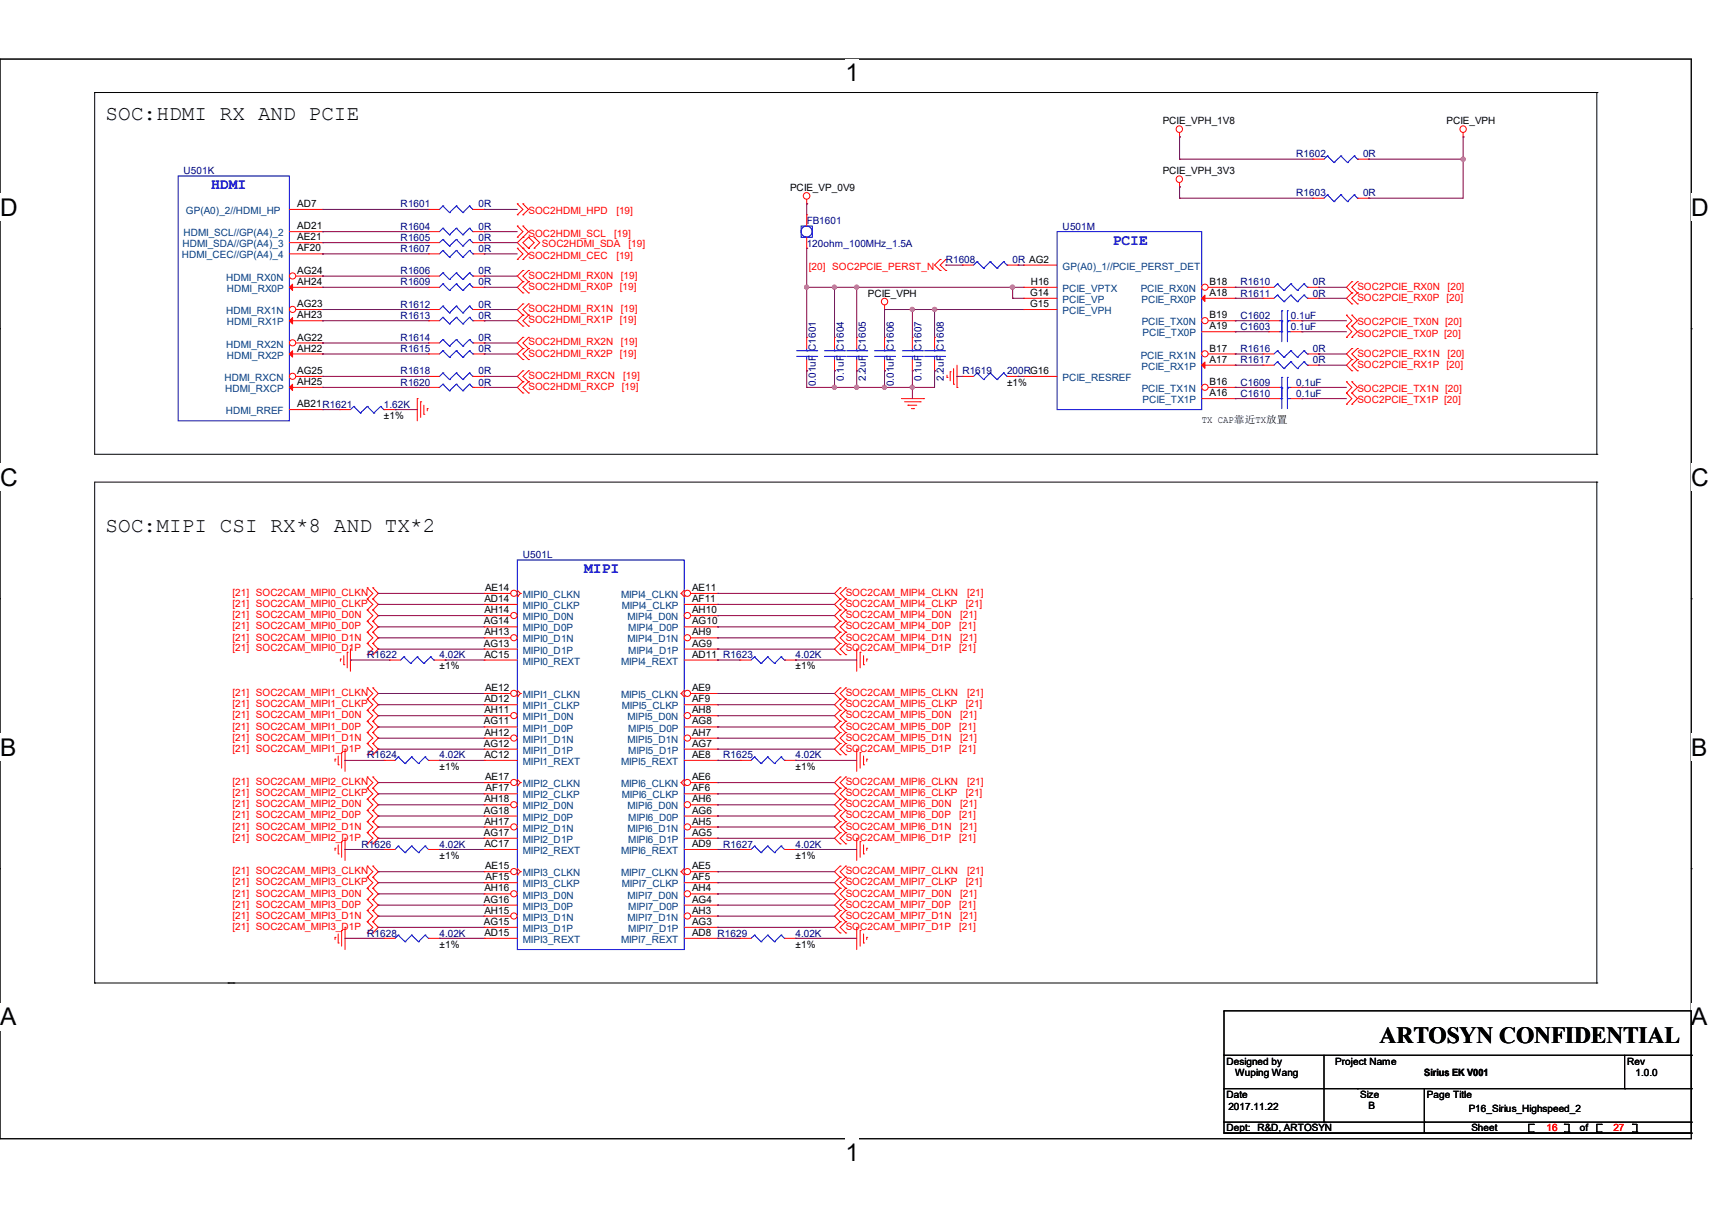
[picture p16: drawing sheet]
<svg xmlns="http://www.w3.org/2000/svg" width="297mm" height="210mm" viewBox="0 0 297 210" stroke-linecap="round" stroke-linejoin="round" font-family="sans-serif">
<defs><g id="words">
<g font-size="4.2">
<text x="146.7" y="14.1">1</text>
<text x="0" y="37.4">D</text>
<text x="293.4" y="37.4">D</text>
<text x="0" y="84.2">C</text>
<text x="293.4" y="84.2">C</text>
<text x="0" y="131">B</text>
<text x="293.4" y="131">B</text>
<text x="0" y="177.8">A</text>
<text x="293.4" y="177.8">A</text>
<text x="146.7" y="201.3">1</text>
</g>
<text font-size="4" x="239.4" y="180.9">ARTOSYN CONFIDENTIAL</text>
<g font-size="3.6">
<text x="18.3" y="20.9">SOC:HDMI RX AND PCIE</text>
<text x="18.3" y="92.3">SOC:MIPI CSI RX*8 AND TX*2</text>
</g>
<g font-size="2.7" fill="#00f">
<text x="36.7" y="32.8">HDMI</text>
<text x="193" y="42.4">PCIE</text>
<text x="101.3" y="99.4">MIPI</text>
</g>
<g font-size="1.7">
<text x="201.7" y="21.5">PCIE_VPH_1V8</text>
<text x="250.9" y="21.5">PCIE_VPH</text>
<text x="51.6" y="35.9">AD7</text>
<text x="137.1" y="33.1">PCIE_VP_0V9</text>
<text x="201.7" y="30.2">PCIE_VPH_3V3</text>
<text x="51.6" y="39.7">AD21</text>
<text x="51.6" y="41.7">AE21</text>
<text x="51.6" y="43.6">AF20</text>
<text x="51.6" y="47.5">AG24</text>
<text x="51.6" y="49.4">AH24</text>
<text x="51.6" y="53.3">AG23</text>
<text x="150.6" y="51.4">PCIE_VPH</text>
<text x="178.7" y="51.3">G14</text>
<text x="178.7" y="53.3">G15</text>
<text x="178.8" y="49.4">H16</text>
<text x="209.8" y="49.4">B18</text>
<text x="209.8" y="51.3">A18</text>
<text x="51.6" y="55.2">AH23</text>
<text x="51.6" y="59.1">AG22</text>
<text x="209.8" y="57.1">A19</text>
<text x="209.8" y="55.2">B19</text>
<text x="51.6" y="61">AH22</text>
<text x="51.6" y="64.9">AG25</text>
<text x="209.8" y="61">B17</text>
<text x="209.8" y="62.9">A17</text>
<text x="51.6" y="70.6">AB21R1621</text>
<text x="51.6" y="66.8">AH25</text>
<text x="174.7" y="66.9">±1%</text>
<text x="209.8" y="66.8">B16</text>
<text x="209.8" y="68.7">A16</text>
<text x="66.6" y="72.6">±1%</text>
<text x="208.5" y="73.4">TX CAP靠近TX放置</text>
<text x="84" y="104.4">AD14</text>
<text x="84" y="106.3">AH14</text>
<text x="84.2" y="102.5">AE14</text>
<text x="120.1" y="104.4">AF11</text>
<text x="120.1" y="106.3">AH10</text>
<text x="120.1" y="102.5">AE11</text>
<text x="83.9" y="108.3">AG14</text>
<text x="83.9" y="112.1">AG13</text>
<text x="84" y="110.2">AH13</text>
<text x="120.1" y="108.3">AG10</text>
<text x="120.1" y="110.2">AH9</text>
<text x="120.1" y="112.1">AG9</text>
<text x="76.2" y="116.1">±1%</text>
<text x="84" y="114">AC15</text>
<text x="84.2" y="119.8">AE12</text>
<text x="120.1" y="114">AD11 R1623</text>
<text x="120.1" y="119.8">AE9</text>
<text x="138" y="116.1">±1%</text>
<text x="83.9" y="125.6">AG11</text>
<text x="84" y="121.8">AD12</text>
<text x="84" y="123.7">AH11</text>
<text x="120.1" y="121.8">AF9</text>
<text x="120.1" y="123.7">AH8</text>
<text x="120.1" y="125.6">AG8</text>
<text x="83.9" y="129.5">AG12</text>
<text x="84" y="127.6">AH12</text>
<text x="84" y="131.4">AC12</text>
<text x="120.1" y="127.6">AH7</text>
<text x="120.1" y="129.5">AG7</text>
<text x="120.1" y="131.4">AE8</text>
<text x="76.2" y="133.5">±1%</text>
<text x="84.2" y="135.3">AE17</text>
<text x="84.2" y="137.2">AF17</text>
<text x="120.1" y="137.2">AF6</text>
<text x="120.1" y="135.3">AE6</text>
<text x="138" y="133.5">±1%</text>
<text x="83.9" y="141.1">AG18</text>
<text x="84" y="139.1">AH18</text>
<text x="84" y="143">AH17</text>
<text x="120.1" y="139.1">AH6</text>
<text x="120.1" y="141.1">AG6</text>
<text x="120.1" y="143">AH5</text>
<text x="76.2" y="148.9">±1%</text>
<text x="83.9" y="144.9">AG17</text>
<text x="84" y="146.9">AC17</text>
<text x="120.1" y="144.9">AG5</text>
<text x="120.1" y="146.9">AD9</text>
<text x="138" y="148.9">±1%</text>
<text x="84" y="154.6">AH16</text>
<text x="84.2" y="150.7">AE15</text>
<text x="84.2" y="152.6">AF15</text>
<text x="120.1" y="152.6">AF5</text>
<text x="120.1" y="154.6">AH4</text>
<text x="120.1" y="150.7">AE5</text>
<text x="83.9" y="156.5">AG16</text>
<text x="83.9" y="160.4">AG15</text>
<text x="84" y="158.4">AH15</text>
<text x="120.1" y="156.5">AG4</text>
<text x="120.1" y="158.4">AH3</text>
<text x="120.1" y="160.4">AG3</text>
<text x="76.2" y="164.3">±1%</text>
<text x="84" y="162.3">AD15</text>
<text x="120.1" y="162.3">AD8 R1629</text>
<text x="138" y="164.3">±1%</text>
<text x="212.8" y="184.6">Designed by</text>
<text x="231.6" y="184.6">Project Name</text>
<text x="282.3" y="184.6">Rev</text>
<text x="212.8" y="190.4">Date</text>
<text x="214.3" y="186.6">Wuping Wang</text>
<text x="236" y="190.4">Size</text>
<text x="247.1" y="186.6">Sirius EK V001</text>
<text x="247.6" y="190.4">Page Title</text>
<text x="283.8" y="186.6">1.0.0</text>
<text x="212.8" y="196.2">Dept: R&amp;D, ARTOSYN</text>
<text x="213.1" y="192.5">2017.11.22</text>
<text x="237.4" y="192.4">B</text>
<text x="254.8" y="192.9">P16_Sirius_Highspeed_2</text>
<text x="255.3" y="196.2">Sheet</text>
<text x="274.1" y="196.2">of</text>
</g>
<g font-size="1.7" fill="#000080">
<text x="224.9" y="27.3">R1602</text>
<text x="236.5" y="27.3">0R</text>
<text x="31.8" y="30.2">U501K</text>
<text x="69.5" y="36">R1601</text>
<text x="83" y="36">0R</text>
<text x="224.9" y="34">R1603</text>
<text x="236.5" y="34">0R</text>
<text x="69.5" y="41.8">R1605</text>
<text x="69.5" y="39.8">R1604</text>
<text x="83" y="41.8">0R</text>
<text x="83" y="39.8">0R</text>
<text x="140" y="38.9">FB1601</text>
<text x="184.4" y="39.8">U501M</text>
<text x="69.5" y="47.6">R1606</text>
<text x="69.5" y="43.7">R1607</text>
<text x="83" y="47.6">0R</text>
<text x="83" y="43.7">0R</text>
<text x="140" y="42.8">120ohm_100MHz_1.5A</text>
<text x="164.1" y="45.6">R1608</text>
<text x="175.7" y="45.6">0R AG2</text>
<text x="69.5" y="53.3">R1612</text>
<text x="69.5" y="49.5">R1609</text>
<text x="83" y="53.3">0R</text>
<text x="83" y="49.5">0R</text>
<text x="215.2" y="51.4">R1611</text>
<text x="215.2" y="49.5">R1610</text>
<text x="227.8" y="51.4">0R</text>
<text x="227.8" y="49.5">0R</text>
<text x="69.5" y="55.3">R1613</text>
<text x="69.5" y="59.1">R1614</text>
<text x="83" y="55.3">0R</text>
<text x="83" y="59.1">0R</text>
<text x="215.2" y="55.3">C1602</text>
<text x="215.2" y="57.2">C1603</text>
<text x="223.9" y="55.3">0.1uF</text>
<text x="223.9" y="57.2">0.1uF</text>
<text x="69.5" y="64.9">R1618</text>
<text x="69.5" y="61.1">R1615</text>
<text x="83" y="64.9">0R</text>
<text x="83" y="61.1">0R</text>
<text x="141.6" y="60.8" transform="rotate(-90 141.6 60.8)">C1601</text>
<text x="146.4" y="60.8" transform="rotate(-90 146.4 60.8)">C1604</text>
<text x="150.2" y="60.8" transform="rotate(-90 150.2 60.8)">C1605</text>
<text x="155.1" y="60.8" transform="rotate(-90 155.1 60.8)">C1606</text>
<text x="159.9" y="60.8" transform="rotate(-90 159.9 60.8)">C1607</text>
<text x="163.7" y="60.8" transform="rotate(-90 163.7 60.8)">C1608</text>
<text x="167" y="64.9">R1619</text>
<text x="174.7" y="64.9">200RG16</text>
<text x="215.2" y="61.1">R1616</text>
<text x="215.2" y="63">R1617</text>
<text x="227.8" y="61.1">0R</text>
<text x="227.8" y="63">0R</text>
<text x="66.6" y="70.7">1.62K</text>
<text x="69.5" y="66.9">R1620</text>
<text x="83" y="66.9">0R</text>
<text x="141.6" y="67" transform="rotate(-90 141.6 67)">0.01uF</text>
<text x="146.4" y="66" transform="rotate(-90 146.4 66)">0.1uF</text>
<text x="150.2" y="66" transform="rotate(-90 150.2 66)">2.2uF</text>
<text x="155.1" y="67" transform="rotate(-90 155.1 67)">0.01uF</text>
<text x="159.9" y="66" transform="rotate(-90 159.9 66)">0.1uF</text>
<text x="163.7" y="66" transform="rotate(-90 163.7 66)">2.2uF</text>
<text x="215.2" y="66.9">C1609</text>
<text x="215.2" y="68.8">C1610</text>
<text x="224.9" y="66.9">0.1uF</text>
<text x="224.9" y="68.8">0.1uF</text>
<text x="90.7" y="96.8">U501L</text>
<text x="63.7" y="114.2">R1622</text>
<text x="76.2" y="114.2">4.02K</text>
<text x="138" y="114.2">4.02K</text>
<text x="63.7" y="131.5">R1624</text>
<text x="76.2" y="131.5">4.02K</text>
<text x="125.5" y="131.5">R1625</text>
<text x="138" y="131.5">4.02K</text>
<text x="62.7" y="147">R1626</text>
<text x="76.2" y="147">4.02K</text>
<text x="125.5" y="147">R1627</text>
<text x="138" y="147">4.02K</text>
<text x="63.7" y="162.4">R1628</text>
<text x="76.2" y="162.4">4.02K</text>
<text x="138" y="162.4">4.02K</text>
</g>
<g font-size="1.7" fill="#004080">
<text x="31.8" y="41">HDMI_SCL//GP(A4)_2</text>
<text x="32.3" y="37.1">GP(A0)_2//HDMI_HP</text>
<text x="31.5" y="44.8">HDMI_CEC//GP(A4)_4</text>
<text x="31.7" y="42.9">HDMI_SDA//GP(A4)_3</text>
<text x="184.4" y="46.8">GP(A0)_1//PCIE_PERST_DET</text>
<text x="39.2" y="48.7">HDMI_RX0N</text>
<text x="39.4" y="50.6">HDMI_RX0P</text>
<text x="184.4" y="52.5">PCIE_VP</text>
<text x="184.4" y="50.6">PCIE_VPTX</text>
<text x="197.9" y="50.6">PCIE_RX0N</text>
<text x="198" y="52.5">PCIE_RX0P</text>
<text x="39.2" y="54.5">HDMI_RX1N</text>
<text x="39.4" y="56.4">HDMI_RX1P</text>
<text x="184.4" y="54.5">PCIE_VPH</text>
<text x="198.1" y="56.4">PCIE_TX0N</text>
<text x="198.2" y="58.3">PCIE_TX0P</text>
<text x="39.2" y="60.3">HDMI_RX2N</text>
<text x="39.4" y="62.2">HDMI_RX2P</text>
<text x="197.9" y="62.2">PCIE_RX1N</text>
<text x="198" y="64.1">PCIE_RX1P</text>
<text x="38.9" y="66.1">HDMI_RXCN</text>
<text x="39.1" y="68">HDMI_RXCP</text>
<text x="39.2" y="71.8">HDMI_RREF</text>
<text x="184.4" y="66.1">PCIE_RESREF</text>
<text x="198.1" y="68">PCIE_TX1N</text>
<text x="198.2" y="69.9">PCIE_TX1P</text>
<text x="90.7" y="105.6">MIPI0_CLKP</text>
<text x="90.7" y="107.6">MIPI0_D0N</text>
<text x="90.7" y="103.7">MIPI0_CLKN</text>
<text x="107.7" y="103.7">MIPI4_CLKN</text>
<text x="107.9" y="105.6">MIPI4_CLKP</text>
<text x="108.9" y="107.6">MIPI4_D0N</text>
<text x="90.7" y="109.5">MIPI0_D0P</text>
<text x="90.7" y="111.4">MIPI0_D1N</text>
<text x="90.7" y="113.4">MIPI0_D1P</text>
<text x="108.9" y="111.4">MIPI4_D1N</text>
<text x="109" y="109.5">MIPI4_D0P</text>
<text x="109" y="113.4">MIPI4_D1P</text>
<text x="90.7" y="115.3">MIPI0_REXT</text>
<text x="107.7" y="115.3">MIPI4_REXT</text>
<text x="90.7" y="123">MIPI1_CLKP</text>
<text x="90.7" y="124.9">MIPI1_D0N</text>
<text x="90.7" y="121.1">MIPI1_CLKN</text>
<text x="107.7" y="121.1">MIPI5_CLKN</text>
<text x="107.9" y="123">MIPI5_CLKP</text>
<text x="108.9" y="124.9">MIPI5_D0N</text>
<text x="90.7" y="126.9">MIPI1_D0P</text>
<text x="90.7" y="128.8">MIPI1_D1N</text>
<text x="90.7" y="130.7">MIPI1_D1P</text>
<text x="108.9" y="128.8">MIPI5_D1N</text>
<text x="109" y="126.9">MIPI5_D0P</text>
<text x="109" y="130.7">MIPI5_D1P</text>
<text x="90.7" y="132.7">MIPI1_REXT</text>
<text x="90.7" y="136.5">MIPI2_CLKN</text>
<text x="107.7" y="132.7">MIPI5_REXT</text>
<text x="107.7" y="136.5">MIPI6_CLKN</text>
<text x="90.7" y="138.5">MIPI2_CLKP</text>
<text x="90.7" y="140.4">MIPI2_D0N</text>
<text x="90.7" y="142.3">MIPI2_D0P</text>
<text x="107.9" y="138.5">MIPI6_CLKP</text>
<text x="108.9" y="140.4">MIPI6_D0N</text>
<text x="109" y="142.3">MIPI6_D0P</text>
<text x="90.7" y="144.2">MIPI2_D1N</text>
<text x="90.7" y="146.2">MIPI2_D1P</text>
<text x="90.7" y="148.1">MIPI2_REXT</text>
<text x="107.7" y="148.1">MIPI6_REXT</text>
<text x="108.9" y="144.2">MIPI6_D1N</text>
<text x="109" y="146.2">MIPI6_D1P</text>
<text x="90.7" y="153.9">MIPI3_CLKP</text>
<text x="90.7" y="155.8">MIPI3_D0N</text>
<text x="90.7" y="152">MIPI3_CLKN</text>
<text x="107.7" y="152">MIPI7_CLKN</text>
<text x="107.9" y="153.9">MIPI7_CLKP</text>
<text x="108.9" y="155.8">MIPI7_D0N</text>
<text x="90.7" y="157.8">MIPI3_D0P</text>
<text x="90.7" y="159.7">MIPI3_D1N</text>
<text x="90.7" y="161.6">MIPI3_D1P</text>
<text x="108.9" y="159.7">MIPI7_D1N</text>
<text x="109" y="157.8">MIPI7_D0P</text>
<text x="109" y="161.6">MIPI7_D1P</text>
<text x="90.7" y="163.5">MIPI3_REXT</text>
<text x="107.7" y="163.5">MIPI7_REXT</text>
</g>
<g font-size="1.7" fill="#f00">
<text x="91.7" y="41">SOC2HDMI_SCL</text>
<text x="91.7" y="37.1">SOC2HDMI_HPD</text>
<text x="106.6" y="41">[19]</text>
<text x="106.9" y="37.1">[19]</text>
<text x="91.7" y="44.9">SOC2HDMI_CEC</text>
<text x="94" y="42.8">SOC2HDMI_SDA</text>
<text x="106.9" y="44.9">[19]</text>
<text x="109.1" y="42.8">[19]</text>
<text x="140.3" y="46.8">[20] SOC2PCIE_PERST_N</text>
<text x="91.7" y="48.3">SOC2HDMI_RX0N</text>
<text x="91.7" y="50.2">SOC2HDMI_RX0P</text>
<text x="107.5" y="50.2">[19]</text>
<text x="107.7" y="48.3">[19]</text>
<text x="235.5" y="50.2">SOC2PCIE_RX0N</text>
<text x="235.5" y="52.2">SOC2PCIE_RX0P</text>
<text x="250.9" y="52.2">[20]</text>
<text x="251.2" y="50.2">[20]</text>
<text x="91.7" y="54.1">SOC2HDMI_RX1N</text>
<text x="91.7" y="56">SOC2HDMI_RX1P</text>
<text x="91.7" y="59.9">SOC2HDMI_RX2N</text>
<text x="107.5" y="56">[19]</text>
<text x="107.7" y="54.1">[19]</text>
<text x="107.7" y="59.9">[19]</text>
<text x="235.5" y="56.4">SOC2PCIE_TX0N [20]</text>
<text x="235.5" y="58.4">SOC2PCIE_TX0P [20]</text>
<text x="91.7" y="61.8">SOC2HDMI_RX2P</text>
<text x="91.7" y="65.7">SOC2HDMI_RXCN</text>
<text x="107.5" y="61.8">[19]</text>
<text x="108.1" y="65.7">[19]</text>
<text x="235.5" y="61.8">SOC2PCIE_RX1N</text>
<text x="235.5" y="63.8">SOC2PCIE_RX1P</text>
<text x="250.9" y="63.8">[20]</text>
<text x="251.2" y="61.8">[20]</text>
<text x="91.7" y="67.6">SOC2HDMI_RXCP</text>
<text x="107.9" y="67.6">[19]</text>
<text x="235.5" y="68">SOC2PCIE_TX1N [20]</text>
<text x="235.5" y="70">SOC2PCIE_TX1P [20]</text>
<text x="40.3" y="103.3">[21] SOC2CAM_MIPI0_CLKN</text>
<text x="40.3" y="105.3">[21] SOC2CAM_MIPI0_CLKP</text>
<text x="40.3" y="107.2">[21] SOC2CAM_MIPI0_D0N</text>
<text x="146.7" y="103.3">SOC2CAM_MIPI4_CLKN</text>
<text x="146.7" y="105.3">SOC2CAM_MIPI4_CLKP</text>
<text x="146.7" y="107.2">SOC2CAM_MIPI4_D0N</text>
<text x="166.6" y="107.2">[21]</text>
<text x="167.6" y="105.3">[21]</text>
<text x="167.8" y="103.3">[21]</text>
<text x="40.3" y="109.1">[21] SOC2CAM_MIPI0_D0P</text>
<text x="40.3" y="111.1">[21] SOC2CAM_MIPI0_D1N</text>
<text x="40.3" y="113">[21] SOC2CAM_MIPI0_D1P</text>
<text x="146.7" y="109.1">SOC2CAM_MIPI4_D0P</text>
<text x="146.7" y="111.1">SOC2CAM_MIPI4_D1N</text>
<text x="146.7" y="113">SOC2CAM_MIPI4_D1P</text>
<text x="166.4" y="109.1">[21]</text>
<text x="166.4" y="113">[21]</text>
<text x="166.6" y="111.1">[21]</text>
<text x="40.3" y="120.7">[21] SOC2CAM_MIPI1_CLKN</text>
<text x="40.3" y="122.6">[21] SOC2CAM_MIPI1_CLKP</text>
<text x="40.3" y="124.6">[21] SOC2CAM_MIPI1_D0N</text>
<text x="146.7" y="120.7">SOC2CAM_MIPI5_CLKN</text>
<text x="146.7" y="122.6">SOC2CAM_MIPI5_CLKP</text>
<text x="146.7" y="124.6">SOC2CAM_MIPI5_D0N</text>
<text x="166.6" y="124.6">[21]</text>
<text x="167.6" y="122.6">[21]</text>
<text x="167.8" y="120.7">[21]</text>
<text x="40.3" y="126.5">[21] SOC2CAM_MIPI1_D0P</text>
<text x="40.3" y="128.4">[21] SOC2CAM_MIPI1_D1N</text>
<text x="40.3" y="130.4">[21] SOC2CAM_MIPI1_D1P</text>
<text x="146.7" y="126.5">SOC2CAM_MIPI5_D0P</text>
<text x="146.7" y="128.4">SOC2CAM_MIPI5_D1N</text>
<text x="146.7" y="130.4">SOC2CAM_MIPI5_D1P</text>
<text x="166.4" y="126.5">[21]</text>
<text x="166.4" y="130.4">[21]</text>
<text x="166.6" y="128.4">[21]</text>
<text x="40.3" y="136.2">[21] SOC2CAM_MIPI2_CLKN</text>
<text x="146.7" y="136.2">SOC2CAM_MIPI6_CLKN</text>
<text x="167.8" y="136.2">[21]</text>
<text x="40.3" y="138.1">[21] SOC2CAM_MIPI2_CLKP</text>
<text x="40.3" y="140">[21] SOC2CAM_MIPI2_D0N</text>
<text x="40.3" y="141.9">[21] SOC2CAM_MIPI2_D0P</text>
<text x="40.3" y="143.9">[21] SOC2CAM_MIPI2_D1N</text>
<text x="146.7" y="138.1">SOC2CAM_MIPI6_CLKP</text>
<text x="146.7" y="140">SOC2CAM_MIPI6_D0N</text>
<text x="146.7" y="141.9">SOC2CAM_MIPI6_D0P</text>
<text x="146.7" y="143.9">SOC2CAM_MIPI6_D1N</text>
<text x="166.4" y="141.9">[21]</text>
<text x="166.6" y="140">[21]</text>
<text x="166.6" y="143.9">[21]</text>
<text x="167.6" y="138.1">[21]</text>
<text x="40.3" y="145.8">[21] SOC2CAM_MIPI2_D1P</text>
<text x="146.7" y="145.8">SOC2CAM_MIPI6_D1P</text>
<text x="166.4" y="145.8">[21]</text>
<text x="40.3" y="151.6">[21] SOC2CAM_MIPI3_CLKN</text>
<text x="40.3" y="153.5">[21] SOC2CAM_MIPI3_CLKP</text>
<text x="40.3" y="155.5">[21] SOC2CAM_MIPI3_D0N</text>
<text x="146.7" y="151.6">SOC2CAM_MIPI7_CLKN</text>
<text x="146.7" y="153.5">SOC2CAM_MIPI7_CLKP</text>
<text x="146.7" y="155.5">SOC2CAM_MIPI7_D0N</text>
<text x="166.6" y="155.5">[21]</text>
<text x="167.6" y="153.5">[21]</text>
<text x="167.8" y="151.6">[21]</text>
<text x="40.3" y="157.4">[21] SOC2CAM_MIPI3_D0P</text>
<text x="40.3" y="159.3">[21] SOC2CAM_MIPI3_D1N</text>
<text x="40.3" y="161.2">[21] SOC2CAM_MIPI3_D1P</text>
<text x="146.7" y="157.4">SOC2CAM_MIPI7_D0P</text>
<text x="146.7" y="159.3">SOC2CAM_MIPI7_D1N</text>
<text x="146.7" y="161.2">SOC2CAM_MIPI7_D1P</text>
<text x="166.4" y="157.4">[21]</text>
<text x="166.4" y="161.2">[21]</text>
<text x="166.6" y="159.3">[21]</text>
<text x="268.3" y="196.2">16</text>
<text x="279.9" y="196.2">27</text>
</g>
</g></defs>
<path d="M0 10.2h293.4v187.3h-293.4z" fill="none" stroke="#000" stroke-width=".17"/>
<g fill="#fff">
<path d="M146.7 10.2h2.4v4.8h-2.4z"/>
<path d="M146.7 197.5h2.4v4.7h-2.4z"/>
<path d="M0 33.6h3v4.8h-3z"/>
<path d="M293.4 33.6h3.1v4.8h-3.1z"/>
<path d="M0 80.4h3v4.7h-3z"/>
<path d="M293.4 80.4h3.1v4.7h-3.1z"/>
</g>
<path d="M0 57h.1M293.4 57h.1" fill="none" stroke="#000" stroke-width=".17"/>
<g fill="#fff">
<path d="M0 127.2h2.8v4.8h-2.8z"/>
<path d="M293.4 127.2h2.8v4.8h-2.8z"/>
</g>
<path d="M0 103.8h.1M293.4 103.8h.1" fill="none" stroke="#000" stroke-width=".17"/>
<g fill="#fff">
<path d="M0 174h2.8v4.8h-2.8z"/>
<path d="M293.3 174h2.9v4.8h-2.9z"/>
</g>
<g fill="none" stroke="#000" stroke-width=".17">
<path d="M16.4 16h.1M16.4 16v62.8h260.6M16.4 16h260.6M277 16h.1M277 16v62.8M277 78.8h.1M277 83.6h.1M277 83.6v86.9M277 83.6h-260.6v86.9M0 150.7h.1M293.4 150.7h.1M16.4 170.5h.1"/>
<path d="M16.4 170.5h260.6M39.6 170.5h.1M40.6 170.5h.1M212.3 175.3h81.1v21.2h-81.1zM277 170.5h.1M212.3 183h81.1M212.3 194.6h81.1M212.3 188.8h81.1M212.3 196.5h81.1M229.7 194.6h.1M229.7 183v11.6M235.5 188.8h.1"/>
<path d="M247.1 194.6h.1M247.1 196.5h.1M247.1 188.8v7.7M265.2 196.3h.1M265.2 196.3h.8M266 195h.1M266 196.3h.1M266 195h-.8v1.3M271.4 196.3h.1M271.4 195h.1M271.4 195h.8v1.3M271.4 196.3h.8"/>
<path d="M272.2 196.3h.1M277 196.3h.1M277 196.3h.8M277.8 195h.1M277.8 196.3h.1M277.8 195h-.8v1.3M281.9 188.8h.1M281.9 183v5.8M283.2 196.3h.1M283.2 195h.1M283.2 195h.8v1.3M283.2 196.3h.8"/>
<path d="M284 196.3h.1M293.4 183h.1M293.4 194.6h.1M293.4 188.8h.1M293.4 196.5h.1"/>
</g>
<g fill="none" stroke="#f00" stroke-width=".17">
<path d="M89.7 39.2h.1M89.7 35.3h.1M89.7 37.3h.1M89.7 39.2l1 1-1 .9M89.7 35.3l1 1-1 1M90.7 39.2h.1M90.7 35.3h.1M90.7 37.3h.1M90.7 39.2l1 1-1 .9M90.7 35.3l1 1-1 1M140 35.3h.1M140 34.6v.7"/>
<path d="M204.6 23.7h.1M204.6 32.4h.1M204.6 23v.7M204.6 31.7v.7M253.8 23.7h.1M253.8 23v.7M50.2 44h5.8M56 44h.1M89.7 41.1h.1M89.7 43.1h.1M89.7 45h.1M89.7 43.1l1 .9-1 1"/>
<path d="M90.7 41.1h.1M90.7 43.1h.1M90.7 45h.1M90.7 48.9h.1M90.7 46.9h.1M90.7 50.8h.1M90.7 54.7h.1M90.7 52.7h.1M90.7 56.6h.1M90.7 58.5h.1M90.7 41.1l-1 1 2 1.9-1 1M90.7 46.9l-1 1 1 1"/>
<path d="M90.7 48.9l-1 .9 1 1M90.7 52.7l-1 1 1 1M90.7 54.7l-1 .9 1 1M90.7 58.5l-1 1 1 1M91.7 43.1h.1M91.7 41.1h.1M91.7 46.9h.1M91.7 48.9h.1M91.7 50.8h.1M91.7 52.7h.1M91.7 54.7h.1M91.7 56.6h.1"/>
<path d="M91.7 58.5h.1M91.7 41.1l-1 1 1 1M91.7 41.1l1 1-1 1M91.7 46.9l-1 1 1 1M91.7 48.9l-1 .9 1 1M91.7 52.7l-1 1 1 1M91.7 54.7l-1 .9 1 1M91.7 58.5l-1 1 1 1M92.7 43.1h.1M92.7 41.1h.1M92.7 41.1l.9 1-.9 1M140 58.5h.1"/>
<path d="M140 58.5v2M153.5 53.7h.1M153.5 52.9v.8M163.1 45h.1M163.1 46.9h.1M163.1 45l-1 1 1 .9M164.1 45h.1M164.1 46.9h.1M164.1 45l-1 1 1 .9M219.1 51.7h.1M219.1 51.7h1.9M220 55.6h.1"/>
<path d="M220 55.6h2M223.9 55.6h1.9M225.8 55.6h.1M226.8 51.7h2M228.8 51.7h.1M233.6 54.7h.1M233.6 56.6h.1M233.6 58.5h.1M233.6 54.7l.9 .9-.9 1M233.6 56.6l.9 .9-.9 1M234.5 50.8h.1M234.5 48.9h.1"/>
<path d="M234.5 52.7h.1M234.5 54.7h.1M234.5 56.6h.1M234.5 58.5h.1M234.5 48.9l-.9 .9 .9 1M234.5 50.8l-.9 .9 .9 1M234.5 54.7l1 .9-1 1M234.5 56.6l1 .9-1 1M235.5 48.9h.1M235.5 50.8h.1M235.5 52.7h.1M235.5 48.9l-1 .9 1 1"/>
<path d="M235.5 50.8l-1 .9 1 1M50.2 71h5.8M56 71h.1M72.4 69.1h.1M72.4 69.1v3.9M73 69.7h.1M73 69.7v2.7M73.5 71.8h.1M73.5 70.3v1.5M74.1 70.9h.1M74.1 70.9v.3M90.7 60.5h.1"/>
<path d="M90.7 62.4h.1M90.7 66.2h.1M90.7 64.3h.1M90.7 68.2h.1M90.7 60.5l-1 .9 1 1M90.7 64.3l-1 1 1 .9M90.7 66.2l-1 1 1 1M91.7 60.5h.1M91.7 62.4h.1M91.7 64.3h.1M91.7 66.2h.1M91.7 68.2h.1"/>
<path d="M91.7 60.5l-1 .9 1 1M91.7 64.3l-1 1 1 .9M91.7 66.2l-1 1 1 1M140 64.3h.1M140 62.4v1.9M156.4 69.1h3.8M156.9 69.7h2.7M157.5 70.3h.1M157.5 70.3h1.5M158.1 70.9h.4M158.5 70.9h.1M159.6 69.7h.1"/>
<path d="M160.2 69.1h.1M164.3 65.4h.1M164.3 65.1v.3M164.8 64.5h.1M164.8 64.5v1.5M165.4 66.6h.1M165.4 63.9v2.7M166 67.2h.1M166 63.3v3.9M167 65.3h.1M167 65.3h1.9M174.7 65.3h1.9"/>
<path d="M176.6 65.3h.1M233.6 66.2h.1M233.6 68.2h.1M233.6 70.1h.1M233.6 66.2l.9 1-.9 1M233.6 68.2l.9 .9-.9 1M234.5 62.4h.1M234.5 60.5h.1M234.5 64.3h.1M234.5 66.2h.1M234.5 68.2h.1M234.5 70.1h.1"/>
<path d="M234.5 60.5l-.9 .9 .9 1M234.5 62.4l-.9 .9 .9 1M234.5 66.2l1 1-1 1M234.5 68.2l1 .9-1 1M235.5 60.5h.1M235.5 62.4h.1M235.5 64.3h.1M235.5 60.5l-1 .9 1 1M235.5 62.4l-1 .9 1 1M59.1 114.3h.1M59.1 114.3v.4M59.6 115.3h.1"/>
<path d="M59.6 113.7v1.6M60.2 113.1h.1M60.2 113.1v2.7M60.8 112.6h.1M60.8 112.6v3.8M63.7 101.9h.1M63.7 103.9h.1M63.7 105.8h.1M63.7 107.7h.1M63.7 109.6h.1M63.7 111.6h.1M63.7 113.5h.1"/>
<path d="M63.7 119.3h.1M63.7 101.9l1 1-1 1M63.7 103.9l1 .9-1 1M63.7 105.8l1 1-1 .9M63.7 107.7l1 1-1 .9M63.7 109.6l1 1-1 1M63.7 111.6l1 1-1 .9M63.7 119.3l1 1-1 .9M64.7 103.9h.1M64.7 101.9h.1M64.7 105.8h.1M64.7 107.7h.1"/>
<path d="M64.7 109.6h.1M64.7 111.6h.1M64.7 113.5h.1M64.7 119.3h.1M64.7 101.9l.9 1-.9 1M64.7 103.9l.9 .9-.9 1M64.7 105.8l.9 1-.9 .9M64.7 107.7l.9 1-.9 .9M64.7 109.6l.9 1-.9 1M64.7 111.6l.9 1-.9 .9M64.7 119.3l.9 1-.9 .9M145.8 103.9h.1"/>
<path d="M145.8 101.9h.1M145.8 105.8h.1M145.8 107.7h.1M145.8 109.6h.1M145.8 111.6h.1M145.8 113.5h.1M145.8 119.3h.1M145.8 101.9l-1 1 1 1M145.8 103.9l-1 .9 1 1M145.8 105.8l-1 1 1 .9M145.8 107.7l-1 1 1 .9M145.8 109.6l-1 1 1 1"/>
<path d="M145.8 111.6l-1 1 1 .9M145.8 119.3l-1 1 1 .9M146.7 101.9h.1M146.7 103.9h.1M146.7 105.8h.1M146.7 107.7h.1M146.7 109.6h.1M146.7 111.6h.1M146.7 113.5h.1M146.7 119.3h.1M146.7 101.9l-.9 1 .9 1M146.7 103.9l-.9 .9 .9 1"/>
<path d="M146.7 105.8l-.9 1 .9 .9M146.7 107.7l-.9 1 .9 .9M146.7 109.6l-.9 1 .9 1M146.7 111.6l-.9 1 .9 .9M146.7 119.3l-.9 1 .9 .9M148.6 112.6h.1M148.6 112.6v3.8M149.2 113.1h.1M149.2 113.1v2.7M149.8 115.3h.1M149.8 113.7v1.6M150.4 114.3h.1"/>
<path d="M150.4 114.3v.4M58.1 131.7h.1M58.1 131.7v.3M58.7 132.6h.1M58.7 131.1v1.5M59.3 130.5h.1M59.3 130.5v2.7M59.9 129.9h.1M59.9 129.9v3.9M63.7 121.2h.1M63.7 123.2h.1M63.7 125.1h.1"/>
<path d="M63.7 127h.1M63.7 128.9h.1M63.7 130.9h.1M63.7 134.7h.1M63.7 136.7h.1M63.7 138.6h.1M63.7 121.2l1 1-1 1M63.7 123.2l1 .9-1 1M63.7 125.1l1 1-1 .9M63.7 127l1 1-1 .9M63.7 128.9l1 1-1 1M63.7 134.7l1 1-1 1"/>
<path d="M63.7 136.7l1 1-1 .9M63.7 138.6l1 1-1 .9M64.7 121.2h.1M64.7 123.2h.1M64.7 125.1h.1M64.7 127h.1M64.7 128.9h.1M64.7 130.9h.1M64.7 136.7h.1M64.7 134.7h.1M64.7 138.6h.1M64.7 121.2l.9 1-.9 1"/>
<path d="M64.7 123.2l.9 .9-.9 1M64.7 125.1l.9 1-.9 .9M64.7 127l.9 1-.9 .9M64.7 128.9l.9 1-.9 1M64.7 134.7l.9 1-.9 1M64.7 136.7l.9 1-.9 .9M64.7 138.6l.9 1-.9 .9M145.8 121.2h.1M145.8 123.2h.1M145.8 125.1h.1M145.8 127h.1M145.8 128.9h.1"/>
<path d="M145.8 130.9h.1M145.8 136.7h.1M145.8 134.7h.1M145.8 138.6h.1M145.8 138.6l-1 1 1 .9M145.8 121.2l-1 1 1 1M145.8 123.2l-1 .9 1 1M145.8 125.1l-1 1 1 .9M145.8 127l-1 1 1 .9M145.8 128.9l-1 1 1 1M145.8 134.7l-1 1 1 1M145.8 136.7l-1 1 1 .9"/>
<path d="M146.7 121.2h.1M146.7 123.2h.1M146.7 125.1h.1M146.7 127h.1M146.7 128.9h.1M146.7 130.9h.1M146.7 134.7h.1M146.7 136.7h.1M146.7 138.6h.1M146.7 138.6l-.9 1 .9 .9M146.7 121.2l-.9 1 .9 1M146.7 123.2l-.9 .9 .9 1"/>
<path d="M146.7 125.1l-.9 1 .9 .9M146.7 127l-.9 1 .9 .9M146.7 128.9l-.9 1 .9 1M146.7 134.7l-.9 1 .9 1M146.7 136.7l-.9 1 .9 .9M148.6 129.9h.1M148.6 129.9v3.9M149.2 130.5h.1M149.2 130.5v2.7M149.8 132.6h.1M149.8 131.1v1.5M150.4 131.7h.1"/>
<path d="M150.4 131.7v.3M58.1 147.1h.1M58.1 147.1v.4M58.7 148.1h.1M58.7 146.5v1.6M59.3 146h.1M59.3 146v2.7M59.9 145.4h.1M59.9 145.4v3.8M63.7 140.5h.1M63.7 142.5h.1M63.7 144.4h.1"/>
<path d="M63.7 146.3h.1M63.7 150.2h.1M63.7 152.1h.1M63.7 154.1h.1M63.7 156h.1M63.7 157.9h.1M63.7 159.9h.1M63.7 140.5l1 1-1 1M63.7 142.5l1 .9-1 1M63.7 144.4l1 1-1 .9M63.7 150.2l1 1-1 .9M63.7 152.1l1 1-1 1"/>
<path d="M63.7 154.1l1 .9-1 1M63.7 156l1 1-1 .9M63.7 157.9l1 1-1 1M63.7 159.9l1 .9-1 1M64.7 140.5h.1M64.7 142.5h.1M64.7 144.4h.1M64.7 146.3h.1M64.7 152.1h.1M64.7 150.2h.1M64.7 154.1h.1M64.7 156h.1"/>
<path d="M64.7 157.9h.1M64.7 159.9h.1M64.7 140.5l.9 1-.9 1M64.7 142.5l.9 .9-.9 1M64.7 144.4l.9 1-.9 .9M64.7 150.2l.9 1-.9 .9M64.7 152.1l.9 1-.9 1M64.7 154.1l.9 .9-.9 1M64.7 156l.9 1-.9 .9M64.7 157.9l.9 1-.9 1M64.7 159.9l.9 .9-.9 1M145.8 140.5h.1"/>
<path d="M145.8 142.5h.1M145.8 144.4h.1M145.8 146.3h.1M145.8 152.1h.1M145.8 150.2h.1M145.8 154.1h.1M145.8 156h.1M145.8 157.9h.1M145.8 159.9h.1M145.8 140.5l-1 1 1 1M145.8 142.5l-1 .9 1 1M145.8 144.4l-1 1 1 .9"/>
<path d="M145.8 150.2l-1 1 1 .9M145.8 152.1l-1 1 1 1M145.8 154.1l-1 .9 1 1M145.8 156l-1 1 1 .9M145.8 157.9l-1 1 1 1M145.8 159.9l-1 .9 1 1M146.7 140.5h.1M146.7 142.5h.1M146.7 144.4h.1M146.7 146.3h.1M146.7 150.2h.1M146.7 152.1h.1"/>
<path d="M146.7 154.1h.1M146.7 156h.1M146.7 157.9h.1M146.7 159.9h.1M146.7 156l-.9 1 .9 .9M146.7 140.5l-.9 1 .9 1M146.7 142.5l-.9 .9 .9 1M146.7 144.4l-.9 1 .9 .9M146.7 150.2l-.9 1 .9 .9M146.7 152.1l-.9 1 .9 1M146.7 154.1l-.9 .9 .9 1M146.7 157.9l-.9 1 .9 1"/>
<path d="M146.7 159.9l-.9 .9 .9 1M148.6 145.4h.1M148.6 145.4v3.8M149.2 146h.1M149.2 146v2.7M149.8 148.1h.1M149.8 146.5v1.6M150.4 147.1h.1M150.4 147.1v.4M58.1 162.6h.1M58.1 162.6v.3M58.7 163.5h.1"/>
<path d="M58.7 162v1.5M59.3 161.4h.1M59.3 161.4v2.7M59.9 160.8h.1M59.9 160.8v3.9M63.7 161.8h.1M64.7 161.8h.1M145.8 161.8h.1M146.7 161.8h.1M148.6 160.8h.1M148.6 160.8v3.9M149.2 161.4h.1"/>
<path d="M149.2 161.4v2.7M149.8 163.5h.1M149.8 162v1.5M150.4 162.6h.1M150.4 162.6v.3"/>
<circle cx="139.9" cy="34" r=".57"/>
<circle cx="204.6" cy="31.1" r=".56"/>
<circle cx="204.6" cy="22.4" r=".56"/>
<circle cx="253.8" cy="22.4" r=".56"/>
<circle cx="153.4" cy="52.3" r=".56"/>
</g>
<g fill="none" stroke="#00f" stroke-width=".17">
<path d="M30.9 30.5h19.3v42.5h-19.3zM221.6 51.2h.1M221.6 51.2l-.6 .5M221.6 51.2l1.2 1.1M222 55.6h.4M222.4 55.6h.1M222.4 53.9h.1M222.4 53.9v3.5M222.8 52.3h.1M223.4 53.9h.1M223.4 55.6h.1M223.4 55.6h.5"/>
<path d="M223.4 53.9v3.5M223.9 51.2h.1M223.9 51.2l-1.1 1.1M223.9 51.2l1.2 1.1M225.1 52.3h.1M226.2 51.2h.1M226.2 51.2l-1.1 1.1M226.2 51.2l.6 .5M226.8 51.7h.1M138.2 61.8h3.5M138.2 60.8h3.5M140 60.8h.1"/>
<path d="M140 61.8h.1M140 60.5v.3M140 61.8v.6M141.7 61.8h.1M141.7 60.8h.1M169.5 64.7h.1M169.5 64.7l-.6 .6M169.5 64.7l1.1 1.1M170.6 65.8h.1M171.8 64.7h.1M171.8 64.7l-1.2 1.1M171.8 64.7l1.2 1.1"/>
<path d="M173 65.8h.1M174.1 64.7h.1M174.1 64.7l-1.1 1.1M174.1 64.7l.6 .6M174.7 65.3h.1"/>
</g>
<circle cx="50.8" cy="47.9" r=".54" fill="#fff" stroke="#f00" stroke-width=".17"/>
<path d="M50.2 49.8h5.8M51.4 47.9h4.6M56 47.9h.1M56 49.8h.1" fill="none" stroke="#f00" stroke-width=".17"/>
<path d="M50.2 49.8l.6-.5v1.1z" fill="#f00" stroke="#f00" stroke-width=".17"/>
<circle cx="50.8" cy="53.7" r=".54" fill="#fff" stroke="#f00" stroke-width=".17"/>
<path d="M50.2 55.6h5.8M51.4 53.7h4.6M56 53.7h.1M56 55.6h.1" fill="none" stroke="#f00" stroke-width=".17"/>
<path d="M50.2 55.6l.6-.5v1.1z" fill="#f00" stroke="#f00" stroke-width=".17"/>
<circle cx="50.8" cy="59.5" r=".54" fill="#fff" stroke="#f00" stroke-width=".17"/>
<path d="M51.4 59.5h4.6M56 59.5h.1M50.2 61.4h5.8M56 61.4h.1" fill="none" stroke="#f00" stroke-width=".17"/>
<path d="M50.2 61.4l.6-.6v1.1z" fill="#f00" stroke="#f00" stroke-width=".17"/>
<circle cx="50.8" cy="65.3" r=".54" fill="#fff" stroke="#f00" stroke-width=".17"/>
<g fill="none" stroke="#f00" stroke-width=".17">
<path d="M50.2 36.3h5.8M56 36.3h.1M74.3 36.3h.1M74.3 36.3h1.9M82 36.3h2M84 36.3h.1M227.8 34.4h.1M227.8 27.6h.1M227.8 34.4h1.9M227.8 27.6h1.9M235.5 34.4h1.9M235.5 27.6h1.9"/>
<path d="M237.4 34.4h.1M237.4 27.6h.1M50.2 40.2h5.8M50.2 42.1h5.8M56 40.2h.1M56 42.1h.1M74.3 42.1h.1M74.3 55.6h.1M74.3 40.2h.1M74.3 59.5h.1M74.3 47.9h.1M74.3 53.7h.1"/>
<path d="M74.3 40.2h1.9M74.3 42.1h1.9M74.3 55.6h1.9M74.3 59.5h1.9M74.3 47.9h1.9M74.3 53.7h1.9M82 40.2h2M82 42.1h2M82 55.6h2M82 59.5h2M82 47.9h2M82 53.7h2"/>
<path d="M84 42.1h.1M84 55.6h.1M84 40.2h.1M84 59.5h.1M84 47.9h.1M84 53.7h.1M144.8 58.5h.1M144.8 58.5v2M158.3 58.5h.1M158.3 58.5v2M167 46h.1M167 46h1.9"/>
<path d="M174.7 46h1.9M176.6 46h.1M219.1 49.8h.1M219.1 49.8h1.9M220 57.5h.1M220 57.5h2M223.9 57.5h1.9M225.8 57.5h.1M226.8 49.8h2M228.8 49.8h.1M50.2 67.2h5.8M51.4 65.3h4.6"/>
<path d="M56 65.3h.1M56 67.2h.1M74.3 65.3h.1M74.3 61.4h.1M74.3 65.3h1.9M74.3 61.4h1.9M82 65.3h2M82 61.4h2M84 65.3h.1M84 61.4h.1M144.8 64.3h.1M144.8 62.4v1.9"/>
<path d="M158.3 64.3h.1M158.3 62.4v1.9M177.6 65.3h.1M177.6 65.3h5.8M219.1 61.4h.1M219.1 61.4h1.9M226.8 61.4h2M228.8 61.4h.1M67.6 114.5h.1M67.6 114.5h1.9M75.3 114.5h1.9M77.2 114.5h.1"/>
<path d="M66.6 131.9h.1M66.6 131.9h1.9M74.3 131.9h1.9M76.2 131.9h.1M128.4 131.9h.1M128.4 131.9h1.9M136.1 131.9h1.9M138 131.9h.1M66.6 147.3h.1M66.6 147.3h1.9M74.3 147.3h1.9M76.2 147.3h.1"/>
<path d="M128.4 147.3h.1M128.4 147.3h1.9M136.1 147.3h1.9M138 147.3h.1M66.6 162.7h.1M66.6 162.7h1.9M74.3 162.7h1.9M76.2 162.7h.1"/>
</g>
<path d="M50.8 66.6v1.1l-.6-.5z" fill="#f00" stroke="#f00" stroke-width=".17"/>
<g fill="none" stroke="#00f" stroke-width=".17">
<path d="M76.8 39.6h.1M76.8 35.7h.1M76.8 39.6l-.6 .6M76.8 39.6l1.2 1.1M76.8 35.7l-.6 .6M76.8 35.7l1.2 1.2M78 36.9h.1M79.2 39.6h.1M79.2 35.7h.1M79.2 39.6l-1.2 1.1M79.2 39.6l1.1 1.1M79.2 35.7l-1.2 1.2"/>
<path d="M79.2 35.7l1.1 1.2M80.3 36.9h.1M81.4 39.6h.1M81.4 35.7h.1M81.4 39.6l-1.1 1.1M81.4 39.6l.6 .6M81.4 35.7l-1.1 1.2M81.4 35.7l.6 .6M82 36.3h.1M230.3 33.8h.1M230.3 27.1h.1M230.3 33.8l-.6 .6"/>
<path d="M230.3 33.8l1.1 1.2M230.3 27.1l-.6 .5M230.3 27.1l1.1 1.1M231.4 35h.1M231.4 28.2h.1M232.6 33.8h.1M232.6 27.1h.1M232.6 33.8l-1.2 1.2M232.6 33.8l1.2 1.2M232.6 27.1l-1.2 1.1M232.6 27.1l1.2 1.1M233.8 35h.1"/>
<path d="M233.8 28.2h.1M234.9 33.8h.1M234.9 27.1h.1M234.9 33.8l-1.1 1.2M234.9 33.8l.6 .6M234.9 27.1l-1.1 1.1M234.9 27.1l.6 .5M235.5 34.4h.1M235.5 27.6h.1M76.8 41.5h.1M76.8 55h.1M76.8 58.9h.1"/>
<path d="M76.8 47.3h.1M76.8 53.1h.1M76.8 41.5l-.6 .6M76.8 41.5l1.2 1.2M76.8 55l-.6 .6M76.8 55l1.2 1.2M76.8 58.9l-.6 .6M76.8 58.9l1.2 1.1M76.8 47.3l-.6 .6M76.8 47.3l1.2 1.2M76.8 53.1l-.6 .6M76.8 53.1l1.2 1.2"/>
<path d="M78 42.7h.1M78 56.2h.1M78 40.7h.1M78 48.5h.1M78 54.3h.1M79.2 41.5h.1M79.2 55h.1M79.2 58.9h.1M79.2 47.3h.1M79.2 53.1h.1M79.2 41.5l-1.2 1.2M79.2 41.5l1.1 1.2"/>
<path d="M79.2 55l-1.2 1.2M79.2 55l1.1 1.2M79.2 58.9l-1.2 1.1M79.2 58.9l1.1 1.1M79.2 47.3l-1.2 1.2M79.2 47.3l1.1 1.2M79.2 53.1l-1.2 1.2M79.2 53.1l1.1 1.2M80.3 42.7h.1M80.3 56.2h.1M80.3 40.7h.1M80.3 48.5h.1"/>
<path d="M80.3 54.3h.1M81.4 41.5h.1M81.4 55h.1M81.4 58.9h.1M81.4 47.3h.1M81.4 53.1h.1M81.4 41.5l-1.1 1.2M81.4 41.5l.6 .6M81.4 55l-1.1 1.2M81.4 55l.6 .6M81.4 58.9l-1.1 1.1M81.4 58.9l.6 .6"/>
<path d="M81.4 47.3l-1.1 1.2M81.4 47.3l.6 .6M81.4 53.1l-1.1 1.2M81.4 53.1l.6 .6M82 42.1h.1M82 55.6h.1M82 40.2h.1M82 59.5h.1M82 47.9h.1M82 53.7h.1M169.5 45.4h.1M169.5 45.4l-.6 .6"/>
<path d="M169.5 45.4l1.1 1.1M170.6 46.5h.1M171.8 45.4h.1M171.8 45.4l-1.2 1.1M171.8 45.4l1.2 1.1M173 46.5h.1M174.1 45.4h.1M174.1 45.4l-1.1 1.1M174.1 45.4l.6 .6M174.7 46h.1M183.4 40.2h25.1v30.8h-25.1zM221.6 49.2h.1"/>
<path d="M221.6 49.2l-.6 .6M221.6 49.2l1.2 1.2M222 57.5h.4M222.4 57.5h.1M222.4 55.8h.1M222.4 55.8v3.5M222.8 50.4h.1M223.4 55.8h.1M223.4 57.5h.1M223.4 57.5h.5M223.4 55.8v3.5M223.9 49.2h.1"/>
<path d="M223.9 49.2l-1.1 1.2M223.9 49.2l1.2 1.2M225.1 50.4h.1M226.2 49.2h.1M226.2 49.2l-1.1 1.2M226.2 49.2l.6 .6M226.8 49.8h.1M76.8 64.7h.1M76.8 60.8h.1M76.8 64.7l-.6 .6M76.8 64.7l1.2 1.1M76.8 60.8l-.6 .6"/>
<path d="M76.8 60.8l1.2 1.2M78 65.8h.1M78 60h.1M78 62h.1M79.2 64.7h.1M79.2 60.8h.1M79.2 64.7l-1.2 1.1M79.2 64.7l1.1 1.1M79.2 60.8l-1.2 1.2M79.2 60.8l1.1 1.2M80.3 65.8h.1M80.3 60h.1"/>
<path d="M80.3 62h.1M81.4 64.7h.1M81.4 60.8h.1M81.4 64.7l-1.1 1.1M81.4 64.7l.6 .6M81.4 60.8l-1.1 1.2M81.4 60.8l.6 .6M82 65.3h.1M82 61.4h.1M143 61.8h3.5M143 60.8h3.5M144.8 60.8h.1"/>
<path d="M144.8 61.8h.1M144.8 60.5v.3M144.8 61.8v.6M146.5 61.8h.1M146.5 60.8h.1M156.5 61.8h3.5M156.5 60.8h3.5M158.3 60.8h.1M158.3 61.8h.1M158.3 60.5v.3M158.3 61.8v.6M160 61.8h.1"/>
<path d="M160 60.8h.1M221.6 60.8h.1M221.6 60.8l-.6 .6M221.6 60.8l1.2 1.2M222.8 62h.1M223.9 60.8h.1M223.9 60.8l-1.1 1.2M223.9 60.8l1.2 1.2M225.1 62h.1M226.2 60.8h.1M226.2 60.8l-1.1 1.2M226.2 60.8l.6 .6"/>
<path d="M226.8 61.4h.1M70.1 113.9h.1M70.1 113.9l-.6 .6M70.1 113.9l1.1 1.2M71.2 115.1h.1M72.4 113.9h.1M72.4 113.9l-1.2 1.2M72.4 113.9l1.1 1.2M73.5 115.1h.1M74.7 113.9h.1M74.7 113.9l-1.2 1.2M74.7 113.9l.6 .6"/>
<path d="M75.3 114.5h.1M69.1 131.3h.1M69.1 131.3l-.6 .6M69.1 131.3l1.2 1.1M70.3 132.4h.1M71.4 131.3h.1M71.4 131.3l-1.1 1.1M71.4 131.3l1.2 1.1M72.6 132.4h.1M73.7 131.3h.1M73.7 131.3l-1.1 1.1M73.7 131.3l.6 .6"/>
<path d="M74.3 131.9h.1M130.9 131.3h.1M130.9 131.3l-.6 .6M130.9 131.3l1.1 1.1M132 132.4h.1M133.2 131.3h.1M133.2 131.3l-1.2 1.1M133.2 131.3l1.2 1.1M134.4 132.4h.1M135.5 131.3h.1M135.5 131.3l-1.1 1.1M135.5 131.3l.6 .6"/>
<path d="M136.1 131.9h.1M69.1 146.7h.1M69.1 146.7l-.6 .6M69.1 146.7l1.2 1.2M70.3 147.9h.1M71.4 146.7h.1M71.4 146.7l-1.1 1.2M71.4 146.7l1.2 1.2M72.6 147.9h.1M73.7 146.7h.1M73.7 146.7l-1.1 1.2M73.7 146.7l.6 .6"/>
<path d="M74.3 147.3h.1M130.9 146.7h.1M130.9 146.7l-.6 .6M130.9 146.7l1.1 1.2M132 147.9h.1M133.2 146.7h.1M133.2 146.7l-1.2 1.2M133.2 146.7l1.2 1.2M134.4 147.9h.1M135.5 146.7h.1M135.5 146.7l-1.1 1.2M135.5 146.7l.6 .6"/>
<path d="M136.1 147.3h.1M69.1 162.2h.1M69.1 162.2l-.6 .5M69.1 162.2l1.2 1.1M70.3 163.3h.1M71.4 162.2h.1M71.4 162.2l-1.1 1.1M71.4 162.2l1.2 1.1M72.6 163.3h.1M73.7 162.2h.1M73.7 162.2l-1.1 1.1M73.7 162.2l.6 .5"/>
<path d="M74.3 162.7h.1"/>
</g>
<circle cx="209.1" cy="49.8" r=".54" fill="#fff" stroke="#f00" stroke-width=".17"/>
<path d="M208.5 51.7h5.8M209.6 49.8h4.7M214.3 49.8h.1M214.3 51.7h.1" fill="none" stroke="#f00" stroke-width=".17"/>
<path d="M208.5 51.7l.5-.5v1.1z" fill="#f00" stroke="#f00" stroke-width=".17"/>
<circle cx="209.1" cy="61.4" r=".54" fill="#fff" stroke="#f00" stroke-width=".17"/>
<path d="M208.5 57.5h5.8M214.3 57.5h.1M208.5 63.3h5.8M209.6 61.4h4.7M214.3 61.4h.1M214.3 63.3h.1" fill="none" stroke="#f00" stroke-width=".17"/>
<path d="M208.5 63.3l.5-.5v1.1z" fill="#f00" stroke="#f00" stroke-width=".17"/>
<circle cx="209.1" cy="55.6" r=".54" fill="#fff" stroke="#f00" stroke-width=".17"/>
<path d="M209.6 55.6h4.7M214.3 55.6h.1" fill="none" stroke="#f00" stroke-width=".17"/>
<circle cx="209.1" cy="67.2" r=".54" fill="#fff" stroke="#f00" stroke-width=".17"/>
<g fill="none" stroke="#f00" stroke-width=".17">
<path d="M140 37.3h.1M140 37.3v1.9M140 43.1h.1M140 41.1v2M148.6 58.5h.1M148.6 58.5v2M177.6 51.7h.1M177.6 53.7h.1M177.6 49.8h.1M177.6 46h.1M177.6 51.7h5.8M177.6 53.7h5.8"/>
<path d="M177.6 49.8h5.8M177.6 46h5.8M148.6 64.3h.1M148.6 62.4v1.9M208.5 69.1h5.8M209.6 67.2h4.7M214.3 67.2h.1M214.3 69.1h.1M219.1 63.3h.1M219.1 63.3h1.9M220 67.2h.1M220 67.2h2"/>
<path d="M223.9 67.2h1.9M225.8 67.2h.1M226.8 63.3h2M228.8 63.3h.1M84 104.8h.1M84 104.8h5.7M128.4 114.5h.1M128.4 114.5h1.9M136.1 114.5h1.9M138 114.5h.1"/>
</g>
<g fill="none" stroke="#00f" stroke-width=".17">
<path d="M139 39.2h1.9v1.9h-1.9zM146.9 61.8h3.5M146.9 60.8h3.5M148.6 60.8h.1M148.6 61.8h.1M148.6 60.5v.3M148.6 61.8v.6M150.4 61.8h.1M150.4 60.8h.1M221.6 62.7h.1M221.6 62.7l-.6 .6M221.6 62.7l1.2 1.2"/>
<path d="M222 67.2h.4M222.4 67.2h.1M222.4 65.4h.1M222.4 65.4v3.5M222.8 63.9h.1M223.4 65.4h.1M223.4 67.2h.1M223.4 67.2h.5M223.4 65.4v3.5M223.9 62.7h.1M223.9 62.7l-1.1 1.2M223.9 62.7l1.2 1.2"/>
<path d="M225.1 63.9h.1M226.2 62.7h.1M226.2 62.7l-1.1 1.2M226.2 62.7l.6 .6M226.8 63.3h.1M89.7 97.1h29v67.6h-29zM130.9 113.9h.1M130.9 113.9l-.6 .6M130.9 113.9l1.1 1.2M132 115.1h.1M133.2 113.9h.1M133.2 113.9l-1.2 1.2"/>
<path d="M133.2 113.9l1.2 1.2M134.4 115.1h.1M135.5 113.9h.1M135.5 113.9l-1.1 1.2M135.5 113.9l.6 .6M136.1 114.5h.1"/>
<circle cx="139.9" cy="40.2" r=".95"/>
</g>
<circle cx="89.2" cy="106.7" r=".54" fill="#fff" stroke="#f00" stroke-width=".17"/>
<path d="M84 106.8h.1M84 108.7h.1M84 106.8h4.6M84 108.7h5.7" fill="none" stroke="#f00" stroke-width=".17"/>
<circle cx="89.2" cy="110.6" r=".54" fill="#fff" stroke="#f00" stroke-width=".17"/>
<path d="M84 110.6h.1M84 112.6h.1M84 114.5h.1M84 110.6h4.6M84 112.6h5.7M84 114.5h5.7M84 122.2h.1M84 122.2h5.7" fill="none" stroke="#f00" stroke-width=".17"/>
<circle cx="89.2" cy="124.1" r=".54" fill="#fff" stroke="#f00" stroke-width=".17"/>
<path d="M84 124.1h.1M84 126.1h.1M84 124.1h4.6M84 126.1h5.7" fill="none" stroke="#f00" stroke-width=".17"/>
<circle cx="89.2" cy="128" r=".54" fill="#fff" stroke="#f00" stroke-width=".17"/>
<path d="M84 128h.1M84 129.9h.1M84 131.9h.1M84 128h4.6M84 129.9h5.7M84 131.9h5.7M89.7 136.3h.1M89.7 135.2l.6 .5M90.3 135.7h.1M90.3 135.7l-.6 .6" fill="none" stroke="#f00" stroke-width=".17"/>
<circle cx="89.2" cy="135.7" r=".54" fill="#fff" stroke="#f00" stroke-width=".17"/>
<path d="M84 135.7h.1M84 137.7h.1M84 135.7h4.6M84 137.7h5.7" fill="none" stroke="#f00" stroke-width=".17"/>
<circle cx="89.2" cy="139.6" r=".54" fill="#fff" stroke="#f00" stroke-width=".17"/>
<path d="M84 139.6h.1M84 139.6h4.6M84 141.5h.1M84 141.5h5.7" fill="none" stroke="#f00" stroke-width=".17"/>
<circle cx="89.2" cy="143.4" r=".54" fill="#fff" stroke="#f00" stroke-width=".17"/>
<path d="M84 143.4h.1M84 145.4h.1M84 147.3h.1M84 153.1h.1M84 143.4h4.6M84 145.4h5.7M84 147.3h5.7M84 153.1h5.7" fill="none" stroke="#f00" stroke-width=".17"/>
<circle cx="89.2" cy="155" r=".54" fill="#fff" stroke="#f00" stroke-width=".17"/>
<path d="M84 155h.1M84 157h.1M84 155h4.6M84 157h5.7" fill="none" stroke="#f00" stroke-width=".17"/>
<circle cx="89.2" cy="158.9" r=".54" fill="#fff" stroke="#f00" stroke-width=".17"/>
<path d="M118.7 104.8h5.8M124.5 104.8h.1M84 158.9h.1M84 158.9h4.6M84 160.8h.1M84 162.7h.1M84 160.8h5.7M84 162.7h5.7" fill="none" stroke="#f00" stroke-width=".17"/>
<circle cx="119.3" cy="106.7" r=".54" fill="#fff" stroke="#f00" stroke-width=".17"/>
<path d="M118.7 108.7h5.8M119.8 106.8h4.7M124.5 106.8h.1M124.5 108.7h.1" fill="none" stroke="#f00" stroke-width=".17"/>
<circle cx="119.3" cy="110.6" r=".54" fill="#fff" stroke="#f00" stroke-width=".17"/>
<path d="M118.7 112.6h5.8M118.7 114.5h5.8M119.8 110.6h4.7M124.5 110.6h.1M124.5 112.6h.1M124.5 114.5h.1M118.7 122.2h5.8M124.5 122.2h.1" fill="none" stroke="#f00" stroke-width=".17"/>
<circle cx="119.3" cy="124.1" r=".54" fill="#fff" stroke="#f00" stroke-width=".17"/>
<path d="M118.7 126.1h5.8M119.8 124.1h4.7M124.5 124.1h.1M124.5 126.1h.1" fill="none" stroke="#f00" stroke-width=".17"/>
<circle cx="119.3" cy="128" r=".54" fill="#fff" stroke="#f00" stroke-width=".17"/>
<path d="M118.7 129.9h5.8M118.7 131.9h5.8M118.7 137.7h5.8M119.8 128h4.7M124.5 128h.1M124.5 129.9h.1M124.5 131.9h.1M124.5 137.7h.1" fill="none" stroke="#f00" stroke-width=".17"/>
<circle cx="119.3" cy="139.6" r=".54" fill="#fff" stroke="#f00" stroke-width=".17"/>
<path d="M119.8 139.6h4.7M124.5 139.6h.1M118.7 141.5h5.8M124.5 141.5h.1" fill="none" stroke="#f00" stroke-width=".17"/>
<circle cx="119.3" cy="143.4" r=".54" fill="#fff" stroke="#f00" stroke-width=".17"/>
<path d="M118.7 145.4h5.8M118.7 147.3h5.8M118.7 153.1h5.8M119.8 143.4h4.7M124.5 143.4h.1M124.5 145.4h.1M124.5 147.3h.1M124.5 153.1h.1" fill="none" stroke="#f00" stroke-width=".17"/>
<circle cx="119.3" cy="155" r=".54" fill="#fff" stroke="#f00" stroke-width=".17"/>
<path d="M118.7 157h5.8M119.8 155h4.7M124.5 155h.1M124.5 157h.1" fill="none" stroke="#f00" stroke-width=".17"/>
<circle cx="119.3" cy="158.9" r=".54" fill="#fff" stroke="#f00" stroke-width=".17"/>
<path d="M89.7 103.5h.1M89.7 102.4l.6 .5M90.3 102.9h.1M90.3 102.9l-.6 .6M119.8 158.9h4.7M124.5 158.9h.1M118.7 160.8h5.8M118.7 162.7h5.8M124.5 160.8h.1M124.5 162.7h.1" fill="none" stroke="#f00" stroke-width=".17"/>
<circle cx="89.2" cy="102.9" r=".54" fill="#fff" stroke="#f00" stroke-width=".17"/>
<path d="M84 102.9h.1M84 102.9h4.6M89.7 119.7l.6 .6M89.7 120.8h.1M90.3 120.3h.1M90.3 120.3l-.6 .5" fill="none" stroke="#f00" stroke-width=".17"/>
<circle cx="89.2" cy="120.2" r=".54" fill="#fff" stroke="#f00" stroke-width=".17"/>
<path d="M84 120.3h.1M84 120.3h4.6M89.7 151.7h.1M89.7 150.6l.6 .6M90.3 151.2h.1M90.3 151.2l-.6 .5" fill="none" stroke="#f00" stroke-width=".17"/>
<circle cx="89.2" cy="151.2" r=".54" fill="#fff" stroke="#f00" stroke-width=".17"/>
<path d="M118.2 102.9h.1M118.2 102.9l.5 .6M118.7 103.5h.1M118.7 102.4l-.5 .5M84 151.2h.1M84 151.2h4.6" fill="none" stroke="#f00" stroke-width=".17"/>
<circle cx="119.3" cy="102.9" r=".54" fill="#fff" stroke="#f00" stroke-width=".17"/>
<path d="M118.7 119.7l-.5 .6M119.8 102.9h4.7M124.5 102.9h.1M118.2 120.3h.1M118.2 120.3l.5 .5M118.7 120.8h.1" fill="none" stroke="#f00" stroke-width=".17"/>
<circle cx="119.3" cy="120.2" r=".54" fill="#fff" stroke="#f00" stroke-width=".17"/>
<path d="M118.2 135.7h.1M118.2 135.7l.5 .6M118.7 136.3h.1M118.7 135.2l-.5 .5M119.8 120.3h4.7M124.5 120.3h.1" fill="none" stroke="#f00" stroke-width=".17"/>
<circle cx="119.3" cy="135.7" r=".54" fill="#fff" stroke="#f00" stroke-width=".17"/>
<path d="M119.8 135.7h4.7M124.5 135.7h.1M118.2 151.2h.1M118.2 151.2l.5 .5M118.7 151.7h.1M118.7 150.6l-.5 .6" fill="none" stroke="#f00" stroke-width=".17"/>
<circle cx="119.3" cy="151.2" r=".54" fill="#fff" stroke="#f00" stroke-width=".17"/>
<g fill="none" stroke="#f00" stroke-width=".17">
<path d="M74.3 44h.1M74.3 49.8h.1M74.3 44h1.9M74.3 49.8h1.9M82 44h2M82 49.8h2M84 44h.1M84 49.8h.1M153.5 58.5h.1M153.5 58.5v2M162.1 58.5h.1M162.1 58.5v2"/>
<path d="M58.9 71h.1M58.9 71h1.9M66.6 71h1.9M68.5 71h.1M74.3 67.2h.1M74.3 67.2h1.9M82 67.2h2M84 67.2h.1M153.5 64.3h.1M153.5 62.4v1.9M162.1 64.3h.1M162.1 62.4v1.9"/>
<path d="M220 69.1h.1M220 69.1h2M223.9 69.1h1.9M225.8 69.1h.1M119.8 151.2h4.7M124.5 151.2h.1M128.4 162.7h.1M128.4 162.7h1.9M136.1 162.7h1.9M138 162.7h.1"/>
</g>
<g fill="none" stroke="#00f" stroke-width=".17">
<path d="M76.8 43.4h.1M76.8 49.2h.1M76.8 43.4l-.6 .6M76.8 43.4l1.2 1.2M76.8 49.2l-.6 .6M76.8 49.2l1.2 1.2M78 44.6h.1M78 50.4h.1M79.2 43.4h.1M79.2 49.2h.1M79.2 43.4l-1.2 1.2M79.2 43.4l1.1 1.2"/>
<path d="M79.2 49.2l-1.2 1.2M79.2 49.2l1.1 1.2M80.3 44.6h.1M80.3 50.4h.1M81.4 43.4h.1M81.4 49.2h.1M81.4 43.4l-1.1 1.2M81.4 43.4l.6 .6M81.4 49.2l-1.1 1.2M81.4 49.2l.6 .6M82 44h.1M82 49.8h.1"/>
<path d="M61.4 70.5h.1M61.4 70.5l-.6 .5M61.4 70.5l1.1 1.1M62.5 71.6h.1M63.7 70.5h.1M63.7 70.5l-1.2 1.1M63.7 70.5l1.2 1.1M64.9 71.6h.1M66 70.5h.1M66 70.5l-1.1 1.1M66 70.5l.6 .5M66.6 71h.1"/>
<path d="M76.8 66.6h.1M76.8 66.6l-.6 .6M76.8 66.6l1.2 1.2M78 67.8h.1M79.2 66.6h.1M79.2 66.6l-1.2 1.2M79.2 66.6l1.1 1.2M80.3 67.8h.1M81.4 66.6h.1M81.4 66.6l-1.1 1.2M81.4 66.6l.6 .6M82 67.2h.1"/>
<path d="M151.7 61.8h3.5M151.7 60.8h3.5M153.5 60.8h.1M153.5 61.8h.1M153.5 60.5v.3M153.5 61.8v.6M155.2 61.8h.1M155.2 60.8h.1M160.4 61.8h3.5M160.4 60.8h3.5M162.1 60.8h.1M162.1 61.8h.1"/>
<path d="M162.1 60.5v.3M162.1 61.8v.6M163.9 61.8h.1M163.9 60.8h.1M222 69.1h.4M222.4 69.1h.1M222.4 67.4h.1M222.4 67.4v3.5M223.4 67.4h.1M223.4 69.1h.1M223.4 69.1h.5M223.4 67.4v3.5"/>
<path d="M130.9 162.2h.1M130.9 162.2l-.6 .5M130.9 162.2l1.1 1.1M132 163.3h.1M133.2 162.2h.1M133.2 162.2l-1.2 1.1M133.2 162.2l1.2 1.1M134.4 163.3h.1M135.5 162.2h.1M135.5 162.2l-1.1 1.1M135.5 162.2l.6 .5M136.1 162.7h.1"/>
</g>
<g fill="none" stroke="#800040" stroke-width=".17">
<path d="M56 36.3h.1M56 36.3h18.3M84 36.3h.1M84 36.3h5.7M140 35.3h.1M140 35.3v2M204.6 27.6h.1M204.6 34.4h.1M204.6 23.7h.1M204.6 32.4h.1M204.6 27.6h23.2M204.6 34.4h23.2"/>
<path d="M204.6 23.7v3.9M204.6 32.4v2M237.4 27.6h.1M237.4 34.4h.1M237.4 27.6h16.4M253.8 23.7h.1M253.8 27.6h.1M253.8 23.7v10.7h-16.4M56 40.2h.1M56 42.1h.1M56 47.9h.1M56 44h.1"/>
<path d="M56 49.8h.1M56 53.7h.1M56 55.6h.1M56 59.5h.1M56 40.2h18.3M56 42.1h18.3M56 47.9h18.3M56 44h18.3M56 49.8h18.3M56 53.7h18.3M56 55.6h18.3M56 59.5h18.3"/>
<path d="M84 40.2h.1M84 42.1h.1M84 44h.1M84 47.9h.1M84 49.8h.1M84 53.7h.1M84 55.6h.1M84 59.5h.1M84 40.2h5.7M84 42.1h5.7M84 47.9h5.7M84 44h5.7"/>
<path d="M84 49.8h5.7M84 53.7h5.7M84 55.6h5.7M84 59.5h5.7M140 49.8h.1M140 43.1h.1M140 49.8h37.6M140 43.1v15.4M144.8 49.8h.1M144.8 49.8v8.7M148.6 49.8h.1M148.6 49.8v8.7"/>
<path d="M153.5 53.7h.1M153.5 53.7h24.1M153.5 53.7v4.8M158.3 53.7h.1M158.3 53.7v4.8M162.1 53.7h.1M162.1 53.7v4.8M164.1 46h.1M164.1 46h2.9M175.7 49.8h.1M175.7 51.7h.1M175.7 51.7h1.9"/>
<path d="M175.7 49.8v1.9M176.6 46h.1M176.6 46h1M214.3 51.7h.1M214.3 49.8h.1M214.3 57.5h.1M214.3 55.6h.1M214.3 49.8h4.8M214.3 55.6h5.7M214.3 51.7h4.8M214.3 57.5h5.7M225.8 55.6h.1"/>
<path d="M225.8 57.5h.1M225.8 55.6h7.8M225.8 57.5h7.8M228.8 49.8h.1M228.8 51.7h.1M228.8 49.8h4.8M228.8 51.7h4.8M56 61.4h.1M56 67.2h.1M56 65.3h.1M56 71h.1M56 71h2.9"/>
<path d="M56 61.4h18.3M56 67.2h18.3M56 65.3h18.3M68.5 71h.1M68.5 71h3.9M84 61.4h.1M84 65.3h.1M84 67.2h.1M84 61.4h5.7M84 67.2h5.7M84 65.3h5.7M140 64.3h.1"/>
<path d="M140 67.2h.1M140 64.3v2.9M144.8 64.3h.1M144.8 67.2h.1M144.8 64.3v2.9M148.6 64.3h.1M148.6 67.2h.1M148.6 64.3v2.9M153.5 67.2h.1M153.5 64.3h.1M153.5 64.3v2.9M158.3 67.2h.1"/>
<path d="M158.3 64.3h.1M158.3 64.3v4.8M162.1 64.3h.1M162.1 64.3v2.9h-22.1M166 65.3h.1M166 65.3h1M176.6 65.3h.1M176.6 65.3h1M214.3 63.3h.1M214.3 67.2h.1M214.3 61.4h.1M214.3 69.1h.1"/>
<path d="M214.3 61.4h4.8M214.3 67.2h5.7M214.3 63.3h4.8M214.3 69.1h5.7M225.8 67.2h.1M225.8 69.1h.1M225.8 67.2h7.8M225.8 69.1h7.8M228.8 61.4h.1M228.8 63.3h.1M228.8 61.4h4.8M228.8 63.3h4.8"/>
<path d="M60.8 114.5h.1M60.8 114.5h6.8M65.6 102.9h.1M65.6 108.7h.1M65.6 110.6h.1M65.6 104.8h.1M65.6 106.8h.1M65.6 112.6h.1M65.6 108.7h18.4M65.6 106.8h18.4M65.6 110.6h18.4M65.6 104.8h18.4"/>
<path d="M65.6 112.6h18.4M65.6 102.9h18.4M77.2 114.5h.1M77.2 114.5h6.8M124.5 114.5h.1M124.5 108.7h.1M124.5 106.8h.1M124.5 110.6h.1M124.5 104.8h.1M124.5 112.6h.1M124.5 102.9h.1M124.5 114.5h3.9"/>
<path d="M124.5 108.7h20.3M124.5 106.8h20.3M124.5 110.6h20.3M124.5 104.8h20.3M124.5 112.6h20.3M124.5 102.9h20.3M138 114.5h.1M138 114.5h10.6M59.9 131.9h.1M59.9 131.9h6.7M65.6 128h.1M65.6 126.1h.1"/>
<path d="M65.6 135.7h.1M65.6 139.6h.1M65.6 120.3h.1M65.6 137.7h.1M65.6 129.9h.1M65.6 124.1h.1M65.6 122.2h.1M65.6 126.1h18.4M65.6 135.7h18.4M65.6 124.1h18.4M65.6 139.6h18.4M65.6 137.7h18.4"/>
<path d="M65.6 128h18.4M65.6 120.3h18.4M65.6 129.9h18.4M65.6 122.2h18.4M76.2 131.9h.1M76.2 131.9h7.8M124.5 131.9h.1M124.5 126.1h.1M124.5 135.7h.1M124.5 124.1h.1M124.5 139.6h.1M124.5 137.7h.1"/>
<path d="M124.5 128h.1M124.5 122.2h.1M124.5 129.9h.1M124.5 120.3h.1M124.5 131.9h3.9M124.5 126.1h20.3M124.5 135.7h20.3M124.5 124.1h20.3M124.5 139.6h20.3M124.5 137.7h20.3M124.5 128h20.3M124.5 120.3h20.3"/>
<path d="M124.5 129.9h20.3M124.5 122.2h20.3M138 131.9h.1M138 131.9h10.6M59.9 147.3h.1M59.9 147.3h6.7M65.6 143.4h.1M65.6 157h.1M65.6 151.2h.1M65.6 158.9h.1M65.6 141.5h.1M65.6 145.4h.1"/>
<path d="M65.6 155h.1M65.6 153.1h.1M65.6 151.2h18.4M65.6 155h18.4M65.6 141.5h18.4M65.6 157h18.4M65.6 153.1h18.4M65.6 158.9h18.4M65.6 143.4h18.4M65.6 145.4h18.4M76.2 147.3h.1M76.2 147.3h7.8"/>
<path d="M124.5 147.3h.1M124.5 151.2h.1M124.5 155h.1M124.5 141.5h.1M124.5 157h.1M124.5 153.1h.1M124.5 158.9h.1M124.5 145.4h.1M124.5 143.4h.1M124.5 147.3h3.9M124.5 151.2h20.3M124.5 155h20.3"/>
<path d="M124.5 141.5h20.3M124.5 157h20.3M124.5 153.1h20.3M124.5 158.9h20.3M124.5 143.4h20.3M124.5 145.4h20.3M138 147.3h.1M138 147.3h10.6M59.9 162.7h.1M59.9 162.7h6.7M65.6 160.8h.1M65.6 160.8h18.4"/>
<path d="M76.2 162.7h.1M76.2 162.7h7.8M124.5 162.7h.1M124.5 160.8h.1M124.5 162.7h3.9M124.5 160.8h20.3M138 162.7h.1M138 162.7h10.6"/>
</g>
<g fill="#f0f" stroke="#f0f" stroke-width=".17">
<circle cx="253.8" cy="27.6" r=".37"/>
<circle cx="162.1" cy="53.7" r=".37"/>
<circle cx="148.6" cy="49.8" r=".36"/>
<circle cx="144.8" cy="49.8" r=".36"/>
<circle cx="175.7" cy="49.8" r=".37"/>
<circle cx="148.6" cy="67.2" r=".36"/>
<circle cx="144.8" cy="67.2" r=".36"/>
<circle cx="158.3" cy="67.2" r=".36"/>
<circle cx="153.4" cy="67.2" r=".36"/>
<circle cx="158.3" cy="53.7" r=".36"/>
<circle cx="139.9" cy="49.8" r=".36"/>
</g>
<use href="#words"/>
</svg>
